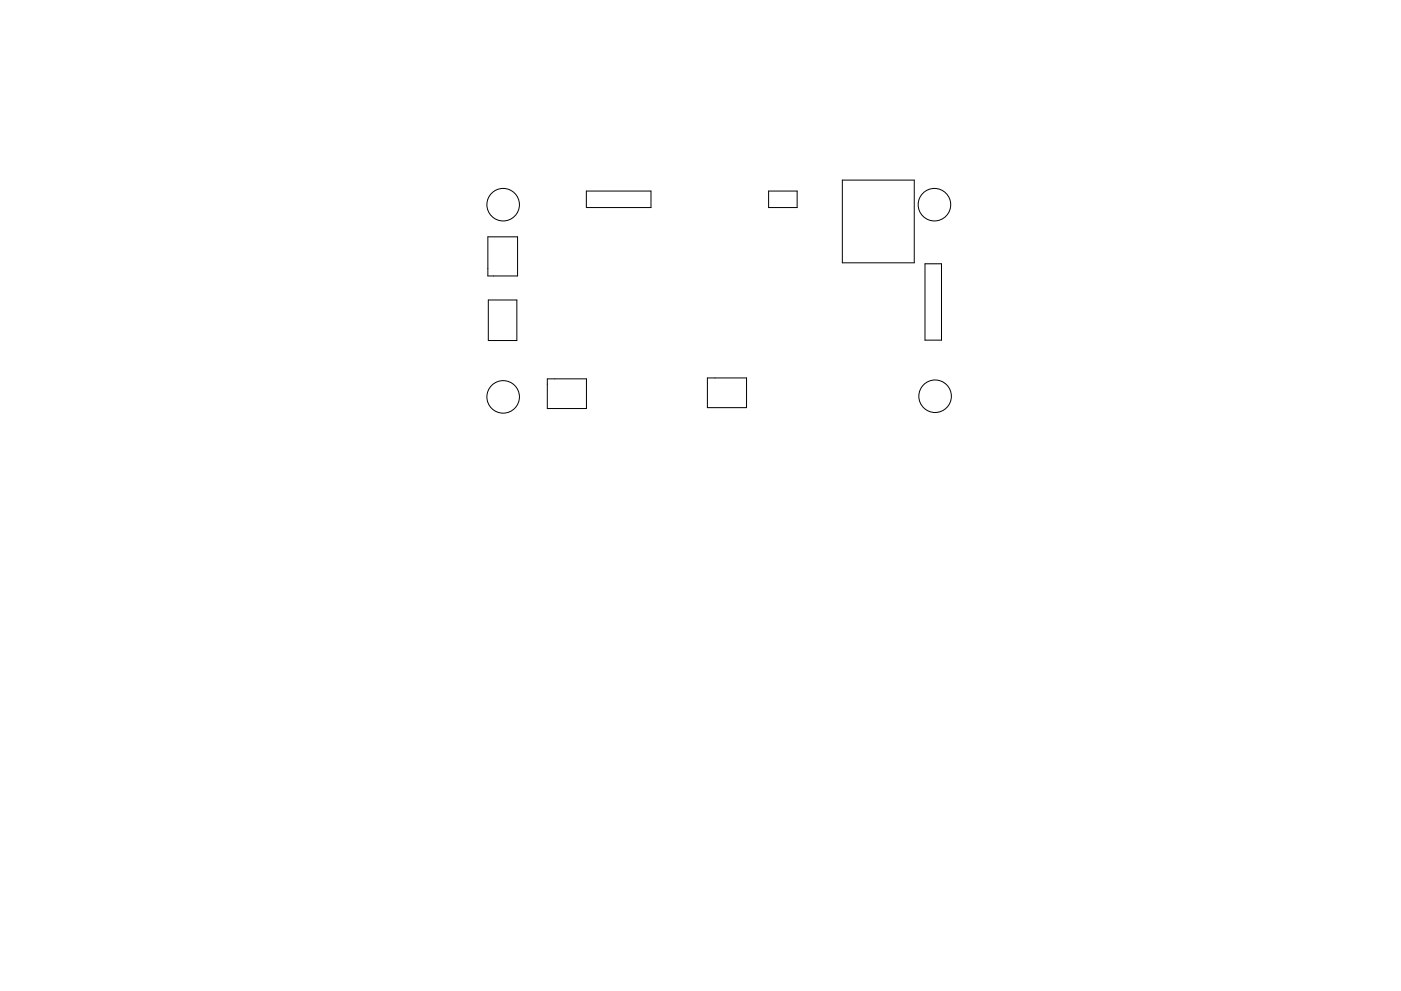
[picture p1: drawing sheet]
<svg xmlns="http://www.w3.org/2000/svg" width="297mm" height="210mm" viewBox="0 0 297 210" stroke-linecap="round" stroke-linejoin="round" font-family="sans-serif">
<g fill="none" stroke="#000" stroke-width=".21">
<path d="M178.6 38.2h15.2v17.6h-15.2zM103.4 50.2h6.3v8.3h-6.3zM124.3 40.5h13.7v3.5h-13.7zM163 40.5h6v3.5h-6zM196.1 56h3.5v16.2h-3.5zM103.5 63.6h6.1v8.6h-6.1zM116 80.4h8.3v6.3h-8.3zM150 80.2h8.3v6.3h-8.3z"/>
<circle cx="106.7" cy="43.4" r="3.5"/>
<circle cx="198.1" cy="43.4" r="3.5"/>
<circle cx="106.7" cy="84.2" r="3.4"/>
<circle cx="198.3" cy="84.1" r="3.4"/>
</g>
</svg>
